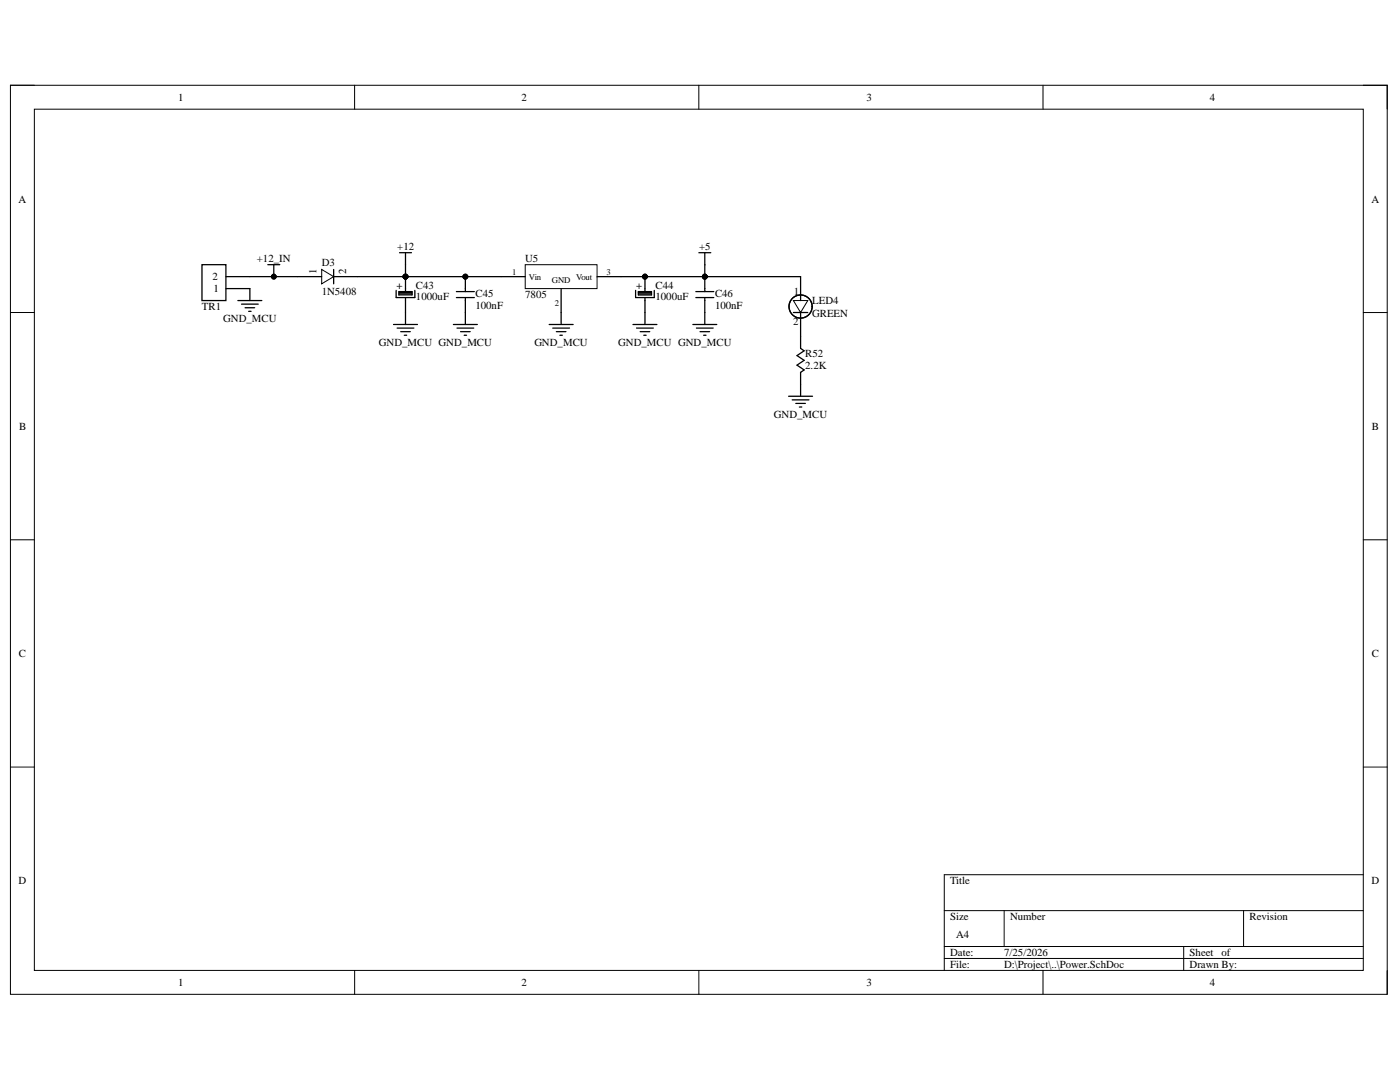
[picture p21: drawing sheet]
<svg xmlns="http://www.w3.org/2000/svg" width="279mm" height="216mm" viewBox="0 0 279 216" stroke-linecap="round" stroke-linejoin="round" font-family="sans-serif">
<defs><g id="words">
<g font-size="2.2">
<text x="35.6" y="20.1">1</text>
<text x="104.1" y="20.1">2</text>
<text x="172.9" y="20.1">3</text>
<text x="241.5" y="20.1">4</text>
<text x="3.7" y="40.4">A</text>
<text x="273.7" y="40.4">A</text>
<text x="51.3" y="52.4">+12_IN</text>
<text x="64.2" y="53.1">D3</text>
<text x="79.3" y="49.9">+12</text>
<text x="104.8" y="52.4">U5</text>
<text x="139.6" y="49.9">+5</text>
<text x="42.4" y="55.9">2</text>
<text x="42.6" y="58.3">1</text>
<text x="63.1" y="54.7" transform="rotate(-90 63.1 54.7)">1</text>
<text x="64.2" y="58.8">1N5408</text>
<text x="69.1" y="54.7" transform="rotate(-90 69.1 54.7)">2</text>
<text x="79.1" y="57.6">+</text>
<text x="83" y="60">1000uF</text>
<text x="83" y="57.6">C43</text>
<text x="94.9" y="59.3">C45</text>
<text x="104.8" y="59.5">7805</text>
<text x="126.9" y="57.6">+</text>
<text x="130.8" y="60">1000uF</text>
<text x="130.8" y="57.6">C44</text>
<text x="142.7" y="59.3">C46</text>
<text x="158.5" y="58.9">1</text>
<text x="40.3" y="61.9">TR1</text>
<text x="44.5" y="64.3">GND_MCU</text>
<text x="94.9" y="61.6">100nF</text>
<text x="142.7" y="61.6">100nF</text>
<text x="158.3" y="64.9">2</text>
<text x="162.1" y="63.2">GREEN</text>
<text x="162.1" y="60.8">LED4</text>
<text x="75.6" y="69">GND_MCU GND_MCU</text>
<text x="106.6" y="69">GND_MCU</text>
<text x="123.4" y="69">GND_MCU GND_MCU</text>
<text x="160.7" y="71.2">R52</text>
<text x="160.7" y="73.6">2.2K</text>
<text x="154.4" y="83.3">GND_MCU</text>
<text x="3.8" y="85.8">B</text>
<text x="273.8" y="85.8">B</text>
<text x="3.8" y="131.1">C</text>
<text x="273.8" y="131.1">C</text>
<text x="3.7" y="176.5">D</text>
<text x="189.6" y="176.5">Title</text>
<text x="273.7" y="176.5">D</text>
<text x="189.6" y="183.6">Size</text>
<text x="201.6" y="183.6">Number</text>
<text x="249.4" y="183.6">Revision</text>
<text x="189.6" y="190.8">Date:</text>
<text x="190.8" y="187.2">A4</text>
<text x="200.4" y="190.8">7/25/2026</text>
<text x="237.4" y="190.8">Sheet</text>
<text x="243.8" y="190.8">of</text>
<text x="35.6" y="196.8">1</text>
<text x="104.1" y="196.8">2</text>
<text x="172.9" y="196.8">3</text>
<text x="189.6" y="193.2">File:</text>
<text x="200.4" y="193.2">D:\Project\..\Power.SchDoc</text>
<text x="237.4" y="193.2">Drawn By:</text>
<text x="241.5" y="196.8">4</text>
</g>
<g font-size="1.7">
<text x="102.2" y="54.8">1</text>
<text x="105.5" y="55.8">Vin</text>
<text x="110.1" y="56.5">GND</text>
<text x="115" y="55.8">Vout</text>
<text x="121.1" y="54.8">3</text>
<text x="110.7" y="61">2</text>
</g>
</g></defs>
<path d="M2.1 17h274.7v181.4h-274.7z" fill="none" stroke="#000" stroke-width=".2"/>
<path d="M6.9 21.8h265.2v171.8h-265.2z" fill-rule="evenodd" fill="#fff"/>
<g fill="none" stroke="#000" stroke-width=".2">
<path d="M2.1 17h4.8M70.8 17v4.8M139.5 17v4.8M208.2 17v4.8M272.1 17h4.7v4.8M6.9 21.8h265.2v171.8h-265.2zM2.1 62.4h4.8M272.1 62.4h4.7M2.1 107.7h4.8M272.1 107.7h4.7M2.1 153.1h4.8M272.1 153.1h4.7"/>
<path d="M272.1 174.5h-83.7v19.1M70.8 193.6v4.8M139.5 193.6v4.8M188.4 181.7h83.7M188.4 188.9h83.7M188.4 191.2h83.7M200.4 181.7v7.2M208.2 193.6v4.8M236.2 188.9v4.7M248.2 181.7v7.2M276.8 193.6v4.8"/>
</g>
<path d="M40.3 52.8h4.8v7.2h-4.8z" fill-rule="evenodd" fill="#fff"/>
<path d="M40.3 52.8h4.8v7.2h-4.8zM45.1 57.6h4.8M45.1 55.2h4.8" fill="none" stroke="#000" stroke-width=".25"/>
<path d="M64.2 53.8l2.4 1.4-2.4 1.4z" fill="#fff"/>
<g fill="none" stroke="#000" stroke-width=".2">
<path d="M64.2 53.8l2.4 1.4-2.4 1.4z"/>
<circle cx="80.9" cy="55.2" r=".48"/>
<circle cx="128.7" cy="55.2" r=".48"/>
</g>
<g fill="none" stroke="#000" stroke-width=".25">
<path d="M47.5 60h4.8M49.9 57.6v2.4M59.4 55.2h4.8M66.6 53.8v2.8M66.6 55.2h4.8M79.1 57.9v1.5h3.7v-1.5M79.6 58.2h2.6v.7h-2.6zM79.6 58.4h2.6M79.6 58.6h2.6M79.7 50.4h2.4M80.9 50.4v2.4M80.9 55.2v3"/>
<path d="M80.9 59.4v3M126.8 57.9v1.5h3.8v-1.5M127.4 58.2h2.6v.7h-2.6zM127.4 58.6h2.6M127.4 58.4h2.6M128.7 55.2v3M128.7 59.4v3M139.5 50.4h2.4M140.7 50.4v2.4M48.2 60.7h3.3M48.9 61.4h1.9M49.6 62.1h.5"/>
<path d="M159.8 67.1v2.4l.7 .5-1.4 1 1.4 .9-1.4 1 1.4 .9-.7 .5v2.4"/>
</g>
<g fill="#000">
<circle cx="80.9" cy="55.2" r=".48"/>
<circle cx="128.7" cy="55.2" r=".48"/>
</g>
<path d="M158.3 60h2.9l-1.4 2.4z" fill="#fff"/>
<path d="M158.3 60h2.9l-1.4 2.4z" fill="none" stroke="#000" stroke-width=".2"/>
<g fill="none" stroke="#000" stroke-width=".25">
<path d="M159.8 55.2v4.8M158.3 62.4h2.9M159.8 62.4v4.7"/>
<circle cx="159.8" cy="61.2" r="2.31"/>
</g>
<path d="M104.8 52.8h14.4v4.8h-14.4z" fill-rule="evenodd" fill="#fff"/>
<g fill="none" stroke="#000" stroke-width=".2">
<path d="M104.8 52.8h14.4v4.8h-14.4z"/>
<circle cx="54.6" cy="55.2" r=".48"/>
<circle cx="80.9" cy="55.2" r=".48"/>
<circle cx="92.9" cy="55.2" r=".48"/>
<circle cx="128.7" cy="55.2" r=".48"/>
<circle cx="140.7" cy="55.2" r=".48"/>
</g>
<g fill="none" stroke="#000" stroke-width=".25">
<path d="M49.9 55.2h9.5M53.4 52.8h2.4M54.6 52.8v2.4M71.4 55.2h9.5M80.9 55.2h23.9M80.9 52.8v2.4M91.1 59.4h3.6M91.1 58.2h3.6M92.9 55.2v3M92.9 59.4v5.3M112 57.6v7.1M119.2 55.2h40.6"/>
<path d="M138.9 59.4h3.6M138.9 58.2h3.6M140.7 52.8v5.4M140.7 59.4v5.3M78.5 64.7h4.8M79.3 65.5h3.3M80 66.2h1.9M80.7 66.9h.5M80.9 62.4v2.3M90.5 64.7h4.8M91.2 65.5h3.3M91.9 66.2h1.9"/>
<path d="M92.6 66.9h.5M109.6 64.7h4.8M110.3 65.5h3.4M111 66.2h1.9M111.7 66.9h.5M126.3 64.7h4.8M127 65.5h3.4M127.8 66.2h1.9M128.5 66.9h.5M128.7 62.4v2.3M138.3 64.7h4.7M139 65.5h3.3"/>
<path d="M139.7 66.2h1.9M140.4 66.9h.5M157.4 79.1h4.8M158.1 79.8h3.3M159.8 76.7v2.4M158.8 80.5h1.9M159.5 81.2h.5"/>
</g>
<g fill="#000">
<circle cx="54.6" cy="55.2" r=".48"/>
<circle cx="80.9" cy="55.2" r=".48"/>
<circle cx="92.9" cy="55.2" r=".48"/>
<circle cx="128.7" cy="55.2" r=".48"/>
<circle cx="140.7" cy="55.2" r=".48"/>
</g>
<use href="#words"/>
</svg>
